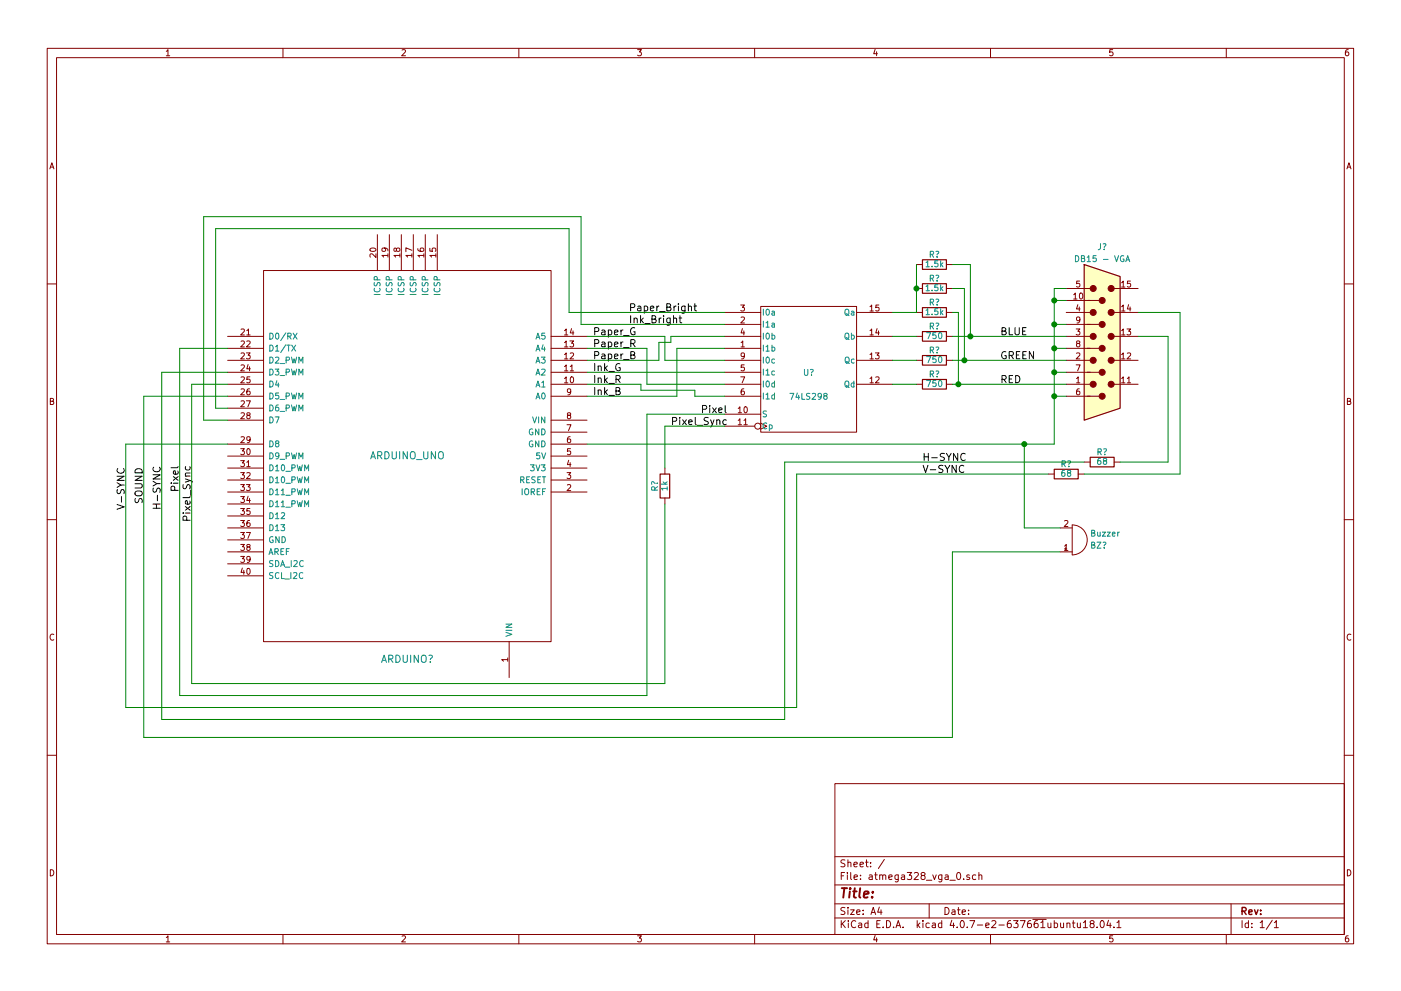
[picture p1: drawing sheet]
<svg xmlns="http://www.w3.org/2000/svg" width="297mm" height="210mm" viewBox="0 0 297 210" stroke-linecap="round" stroke-linejoin="round" font-family="sans-serif">
<g fill="none" stroke="#840000" stroke-width=".21">
<path d="M10 10.3h277v189.9h-277zM12 12.2h273v186.1h-273zM35.3 10.9l.3-.4v1.3M35.3 11.8h.7M60 10.3v1.9M85.2 10.6l.5-.1 .3 .4-.8 .9h.8M110 10.3v1.9M135.2 10.5h.8l-.4 .5 .3 .1 .1 .2-.1 .4-.2 .1-.5-.1M160 10.3v1.9M185.5 10.5l-.3 .9h.8M185.9 11v.8M210 10.3v1.9"/>
<path d="M235.9 10.5h-.6v.6h.6l.1 .5-.3 .2-.4-.1M260 10.3v1.9M285.9 10.5l-.4 .1-.2 .2-.1 .8 .3 .2 .4-.1 .1-.4-.1-.2-.4-.1-.3 .3M10.6 35.8l.4-1.3 .4 1.3M10.7 35.5h.6M285.6 35.8l.4-1.3 .4 1.3M285.7 35.5h.6M55.9 57.4h60.9v78.7h-60.9zM78.5 52.8a.69 .69 0 0 1 1.2 .3 .74 .74 0 0 1-1.3-.2zM79.7 53.8v.8l-.9-.8-.4 .3 .1 .5M80 49.8v7.6M81.5 52.6l.3 .3-.1 .3-.6 .1-.1-.4 .2-.3 .7 .1 .3 .3v.2"/>
<path d="M82.2 54.2h-1.2l.3 .4M82.2 53.8v.8M82.5 49.8v7.6M84 52.9l.3-.3 .4 .1 .1 .2-.1 .3-.4 .1-.2-.1-.2-.5h-.3v.5l.2 .1 .2-.2M84.8 54.2h-1.3l.4 .4M84.8 53.8v.8M85.1 49.8v7.6M87.3 54.2h-1.2l.3 .4M87.3 53.1l-1.2-.5v.8M87.3 53.8v.8M87.6 49.8v7.6M88.6 52.8v.3l.3 .2h.7l.3-.2-.2-.4-.6 .1v.3l.2 .2"/>
<path d="M89.9 54.2h-1.3l.4 .4M89.9 53.8v.8M90.2 49.8v7.6M91.1 52.7v.6h.6v-.6h.6l.1 .2-.1 .4M92.4 54.2h-1.3l.4 .4M92.4 53.8v.8M92.7 49.8v7.6M194.3 56.1h1.3M200.7 56.1h1.2M228.9 59.6h-.6l-.1 .6h.7v.6l-.2 .1-.5-.1M237.8 60l.4-.4v1.3M239.7 59.6h-.6l-.1 .6h.7v.6l-.2 .1-.5-.1"/>
<path d="M10 60.2h2M48.3 79h7.6M48.3 73.9h7.6M48.3 76.4h7.6M48.3 71.4h7.6M51.1 69.9l.5-.1 .2 .3-.8 1h.8M51.1 72.4l.5-.1 .2 .4-.8 .9h.8M51.1 75l.5-.1 .2 .3-.8 .9h.8M51.1 77.5l.5-.1 .2 .4-.8 .9h.8M52.2 74.9h.8l-.4 .5 .4 .1v.5l-.2 .1-.6-.1M52.3 70.1l.4-.3v1.3M52.3 72.4l.5-.1 .2 .4-.8 .9h.8"/>
<path d="M52.3 71.1h.7M52.6 77.3l-.3 1h.8M52.9 77.8v.9M53 80h-.6l-.1 .5h.7v.6l-.2 .1-.5-.1M116.8 79h7.7M116.8 73.9h7.7M116.8 76.4h7.7M116.8 71.4h7.7M119.7 77.8l.3-.4v1.3M119.7 75.2l.3-.3v1.2M119.7 72.7l.3-.4v1.3M119.7 70.1l.3-.3v1.3"/>
<path d="M119.7 76.1h.7M119.7 71.1h.7M119.7 78.7h.7M119.7 73.6h.7M120.8 72.3h.8l-.4 .5 .4 .1v.6l-.2 .1-.6-.1M120.9 77.8l.4-.4v1.3M120.9 75l.5-.1 .2 .3-.8 .9h.8M120.9 78.7h.7M121.2 69.7l-.3 .9h.8M121.5 70.2v.9M153.7 79h7.6M153.7 73.9h7.6"/>
<path d="M153.7 68.8h7.6M153.7 76.4h7.6M153.7 71.4h7.6M153.7 66.3h7.6M157 64.7h.8l-.4 .5 .4 .1v.6l-.2 .1-.6-.1M157 80h.9l-.5 1.2M157.1 72.7l.4-.4v1.3M157.1 67.4l.5-.1 .2 .3-.8 .9h.8M157.1 73.6h.7M157.4 69.7l-.3 .9h.8M157.7 70.2v.9M157.8 77.4h-.6l-.1 .6h.7v.6l-.2 .1-.5-.1"/>
<path d="M157.8 75.4l-.2 .3-.4-.1v-.6l.4-.1 .2 .2v.7l-.3 .3h-.3M161.3 65h20.3v26.7h-20.3zM181.6 76.4h7.6M181.6 71.4h7.6M181.6 66.3h7.6M184.5 75.2l.3-.3v1.2M184.5 70.1l.3-.3v1.3M184.5 65.1l.3-.4v1.3M184.5 76.1h.7M184.5 71.1h.7M184.5 66h.7M185.6 74.9h.8l-.4 .5 .3 .1v.5l-.1 .1-.6-.1"/>
<path d="M186 69.7l-.3 .9h.7M186.3 70.2v.9M186.3 64.7h-.6v.6h.6v.6l-.1 .1-.5-.1M194.3 76.4h1.3M194.3 71.4h1.3M194.3 66.3h1.3M194.3 61.2h1.3M200.7 76.4h1.2M200.7 71.4h1.2M200.7 66.3h1.2M200.7 61.2h1.2M226.1 79h6.9"/>
<path d="M226.1 73.9h6.9M226.1 68.8h6.9M226.1 63.7h6.9M226.1 76.4h5M226.1 71.4h5M226.1 66.3h5M226.1 61.2h5M227.6 62.5l.4-.3v1.2M227.6 63.4h.7M228.2 69.8h.8l-.5 .5 .4 .1v.5l-.2 .2-.5-.2M228.2 77.4h.8l-.5 1.3M228.2 75l.5-.1 .3 .3-.8 .9h.8"/>
<path d="M228.5 72.9l-.3-.3 .1-.2h.6v.3l-.6 .2-.1 .2 .1 .4 .2 .1h.2l.3-.3-.1-.3-.2-.1M228.5 64.6l-.3 1h.8M228.8 65.1v.9M229 67.8l-.3 .2h-.4v-.6l.4-.1 .3 .2-.1 .7-.3 .3h-.3M229 62.3l.1-.1a.67 .67 0 0 1 .5 .6 .67 .67 0 0 1-.5 .6l-.2-.4zM236.2 76.4h5.1M236.2 71.4h5.1M236.2 66.3h5.1M236.2 61.2h5.1M237.8 75.2l.4-.3v1.2M237.8 70.1l.4-.3v1.3M237.8 65.1l.4-.4v1.3"/>
<path d="M237.8 76.1h.7M237.8 71.1h.7M237.8 66h.7M237.8 60.9h.7M238.9 69.8h.8l-.4 .5 .4 .1v.5l-.2 .2-.6-.2M239 75l.5-.1 .2 .3-.8 .9h.8M239.3 64.6l-.3 1h.8M239.6 65.1v.9M285 60.2h2M10.7 85.1h.5l.1-.5-.6-.1v1.3h.5l.2-.4-.3-.3M48.3 84.1h7.6M48.3 81.5h7.6"/>
<path d="M48.3 99.3h7.6M48.3 96.8h7.6M48.3 94.2h7.6M48.3 89.1h7.6M48.3 86.6h7.6M51 95.2h.8l-.4 .5 .4 .1v.5l-.2 .2-.6-.2M51 97.7h.8l-.4 .5 .4 .1v.6l-.2 .1-.6-.1M51.1 80.1l.5-.1 .2 .3-.8 .9h.8M51.1 82.6l.5-.1 .2 .3-.8 1h.8M51.1 85.1l.5-.1 .2 .4-.8 .9h.8M51.1 87.7l.5-.1 .2 .3-.8 .9h.8M51.1 92.8l.5-.1 .2 .3-.8 .9h.8"/>
<path d="M52.2 85h.9l-.5 1.3M52.3 98.1l.4-.4v1.3M52.3 99h.7M52.4 95.3l.2-.1a.67 .67 0 0 1 .5 .6 .67 .67 0 0 1-.5 .7l-.3-.5zM52.6 88.1l-.3-.2 .1-.3 .6 .1v.3l-.6 .2-.1 .2 .1 .3 .2 .1h.2l.2-.2v-.4l-.2-.1M52.9 82.5h-.3l-.2 .3-.1 .7 .3 .3 .4-.2-.1-.6h-.3l-.3 .2M53 93.2l-.2 .2h-.4v-.6l.4-.1 .2 .2v.7l-.3 .3h-.3M116.8 84.1h7.7M116.8 81.5h7.7M116.8 99.3h7.7M116.8 96.8h7.7M116.8 94.2h7.7"/>
<path d="M116.8 91.7h7.7M116.8 89.1h7.7M119.7 80.3l.3-.3v1.2M119.7 81.2h.7M120.2 90.1h.9l-.6 1.3M120.5 88.1l-.2-.2 .1-.3 .6 .1v.3l-.6 .2-.1 .2v.3l.2 .1h.3l.2-.2v-.4l-.2-.1M120.6 97.7l-.3 .9h.8M120.9 92.7h-.4l-.2 .3v.7l.2 .2 .5-.1-.1-.6-.4-.1-.2 .3M120.9 98.1v.9M121 95.2h-.7v.6h.7v.5l-.2 .2-.5-.2M121 83l-.2 .3-.4-.1-.1-.6 .5-.1 .2 .2v.8l-.4 .3h-.2M121 80.1l.2-.1a.67 .67 0 0 1 .4 .6 .67 .67 0 0 1-.4 .6l-.3-.5z"/>
<path d="M141 99.3v1.3M153.7 84.1h7.6M153.7 81.5h7.6M153.7 87.9h7.6M153.7 90.4h6.3M156.5 86.7l.4-.4v1.3M156.5 89.2l.4-.4v1.3M156.5 87.6h.7M156.5 90.1h.7M157.7 82.5h-.3l-.2 .3-.1 .7 .3 .3 .4-.2-.1-.6h-.3l-.3 .2M157.7 89.2l.4-.4v1.3M157.7 90.1h.7"/>
<path d="M157.8 86.4l.2-.1a.67 .67 0 0 1 .5 .6 .67 .67 0 0 1-.5 .7l-.3-.5zM161.3 89.8l1.3 .6-1.3 .7M181.6 81.5h7.6M184.5 80.3l.3-.3v1.2M184.5 81.2h.7M185.7 80.1l.5-.1 .2 .3-.8 .9h.8M194.3 81.5h1.3M200.7 81.5h1.2M226.1 84.1h6.9M226.1 81.5h5M228.2 80.3l.4-.3v1.2M228.2 81.2h.8"/>
<path d="M228.8 82.5h-.3l-.2 .3-.1 .7 .3 .3 .4-.2-.1-.6h-.3l-.3 .2M229.9 98h1.2M236.2 81.5h5.1M236.2 98h1.3M237.8 80.3l.4-.3v1.2M237.8 81.2h.7M239 80.3l.4-.3v1.2M239 81.2h.7M285.7 85.1h.5l.1-.5-.6-.1v1.3h.5l.2-.4-.3-.3M10 110.3h2M48.3 104.4h7.6M48.3 101.8h7.6"/>
<path d="M48.3 106.9h7.6M48.3 109.5h7.6M48.3 112h7.6M48.3 114.5h7.6M48.3 117.1h7.6M48.3 119.6h7.6M51 100.3h.8l-.4 .5 .4 .1v.5l-.2 .1-.6-.1M51 102.8h.8l-.4 .5 .4 .1v.6l-.2 .1-.6-.1M51 105.4h.8l-.4 .4 .4 .1v.6l-.2 .1-.6-.1M51 107.9h.8l-.4 .5 .4 .1v.5l-.2 .2-.6-.2M51 110.4h.8l-.4 .5 .4 .1v.6l-.2 .1-.6-.1M51 113h.8l-.4 .5 .4 .1v.5l-.2 .1-.6-.1"/>
<path d="M51 115.5h.8l-.4 .5 .4 .1v.6l-.2 .1-.6-.1M51 118.1h.8l-.4 .4 .4 .1v.6l-.2 .1-.6-.1M52.2 102.8h.8l-.4 .5 .4 .1v.6l-.2 .1-.6-.1M52.2 113h.9l-.5 1.2M52.3 100.4l.5-.1 .2 .3-.8 .9h.8M52.6 116l-.3-.2 .1-.2h.6v.3l-.6 .2-.1 .2 .1 .4 .2 .1h.2l.2-.3v-.3l-.2-.2M52.6 105.3l-.3 .9h.8M52.9 110.4l-.3 .1-.2 .2-.1 .7 .3 .3 .4-.1-.1-.6-.3-.1-.3 .2M52.9 105.8v.8M53 107.9h-.6l-.1 .6h.7v.5l-.2 .2-.5-.2M53 118.6l-.2 .2h-.4v-.6l.4-.1 .2 .2v.7l-.3 .3h-.3M116.8 104.4h7.7"/>
<path d="M116.8 101.8h7.7M120.2 100.3h.8l-.4 .5 .4 .1v.5l-.2 .1-.6-.1M120.3 102.9l.5-.1 .2 .4-.8 .9h.8M141 105.7v1.2M222.2 100.6h1.3M224.8 112h2.5M224.8 117.1h2.5M225.7 116.5h.5M225.7 115.9l.4-.4v1.3M225.7 110.5l.5-.1 .2 .4-.8 .9h.8M225.7 116.8h.7M225.9 116.2v.5"/>
<path d="M227.3 111.4a3.2 3.2 0 0 1 3.2 3.1 3.2 3.2 0 0 1-3.2 3.2zM228.6 100.6h1.3M285 110.3h2M11.4 134.6a.58 .58 0 0 0-.8 .6 .58 .58 0 0 0 .8 .5M48.3 122.2h7.6M51.4 120.5l-.3 .9h.8M51.7 121v.9M52.4 120.7l.2-.1a.67 .67 0 0 1 .5 .6 .67 .67 0 0 1-.5 .7l-.3-.5zM107.6 139.9h-1.2l.3 .4M107.6 139.6v.7M107.9 136.1v7.7M286.4 134.6a.58 .58 0 0 0-.8 .6 .58 .58 0 0 0 .8 .5"/>
<path d="M10 160.2h2M177 166.3h108v32h-108zM285 160.2h2M10.7 184.5a.65 .65 0 0 1 .7 .7 .65 .65 0 0 1-.7 .6zM35.3 198.9l.3-.4v1.3M35.3 199.8h.7M60 198.3v1.9M85.2 198.6l.5-.1 .3 .4-.8 .9h.8M110 198.3v1.9M135.2 198.5h.8l-.4 .5 .3 .1 .1 .2-.1 .4-.2 .1-.5-.1M160 198.3v1.9M177 194.8h108"/>
<path d="M177 191.8h108M177 187.8h108M177 181.8h108M178.4 195.3v1.5M178.4 185.8h.5M178.6 196l.6 .8M179.1 185.1h-.7v1.5M179.1 192.6l-.5-.1-.3 .3 .1 .3 .7 .4v.4l-.2 .1-.6-.1M179.1 182.5l-.5-.1-.3 .3 .1 .3 .7 .4v.4l-.2 .1-.6-.1M179.2 195.3l-.8 .9M179.7 185.1v.2M179.7 185.6v1"/>
<path d="M179.8 192.5v.2M179.8 183.1l.2-.2 .4 .1v.9M179.8 182.4v1.5M179.8 193v1M179.9 195.3v.2M179.9 195.8v1M180.3 193h.8l-.8 1h.8M180.4 185.1v1.3l.2 .2M181.1 183.4l.7-.1-.1-.3-.4-.1-.2 .2v.7h.6M181.1 186.1l.7-.1-.1-.3-.4-.1-.2 .2 .1 .7h.5M181.4 195.5a.71 .71 0 0 0-1 .5 .71 .71 0 0 0 .8 .8l.2-.1M181.6 193.5l.7-.1v-.3l-.4-.1-.3 .2 .1 .7h.6"/>
<path d="M182.1 195.9h.6v.9M182.3 183.4l.8-.1-.1-.3-.4-.1-.3 .2 .1 .7h.6M182.4 186.5v.1M182.4 185.7v.1M182.7 196.2l-.7 .3 .2 .3 .5-.1M183 193.9v.1M183 193.1v.1M183.5 182.9h.6M183.7 182.4v1.3l.4 .2M184 195.9l-.4-.1-.3 .3 .1 .6 .2 .1 .4-.1M184 195.3v1.5M184.3 185.7h.6v.9"/>
<path d="M184.6 183.8v.1M184.6 183v.1M184.7 194l.4-1.5 .5 1.5M184.8 193.6h.7M184.9 186l-.7 .3 .3 .3 .4-.1M185.4 185.6h.6M185.5 198.5l-.3 .9h.8M185.6 185.1v1.3l.4 .2M185.9 199v.8M185.9 196h.5M186.4 192.5l-.3 1h.9M186.5 185.7l.2-.1 .4 .1v.9"/>
<path d="M186.5 185.6v1M186.6 195.3h-.7v1.5h.7M186.8 193v1M187.1 185.8l.3-.2 .3 .1 .1 .9M187.2 196.7v.1M187.5 182.3l-1.3 2M188 195.3a.76 .76 0 0 1 .8 .8 .76 .76 0 0 1-.8 .7zM188.4 186.1l.8-.1-.1-.3-.4-.1-.3 .2 .1 .7h.6M189.5 196.7v.1M190 196.8l.4-1.5 .6 1.5M190.1 196.4h.7M190.4 185.6v1.4l-.2 .1-.4-.1"/>
<path d="M190.4 185.7l-.4-.1-.3 .3 .1 .6 .2 .1 .4-.1M191.2 185.7h.5l.1 .9M191.5 196.7v.1M191.8 186l-.7 .3 .2 .3 .5-.1M192.4 185.1h.9l-.5 .6 .4 .1v.7l-.2 .1-.6-.1M193.9 185.3l.5-.2 .3 .4-.9 1.1h.9M194.5 195.3v1.5M194.6 196.3l.4 .5M195 195.8l-.5 .6M195.6 185.7l-.3-.2 .1-.2 .2-.2 .4 .1 .1 .2v.2l-.5 .1-.3 .3 .1 .5 .2 .1h.3l.2-.3v-.3l-.2-.3M195.7 195.3v.2M195.7 195.8v1"/>
<path d="M196.4 186.8h1.2M197 191.8v3M197 195.9l-.4-.1-.3 .3 .1 .6 .2 .1 .4-.1M197.7 195.9h.6v.9M197.8 185.6l.3 1 .4-1M198.3 196.2l-.7 .3 .2 .3 .5-.1M199.7 195.9l-.5-.1-.2 .3v.6l.2 .1 .5-.1M199.7 195.3v1.5M199.7 185.6l-.1 1.4-.2 .1-.3-.1M199.7 185.7l-.4-.1-.3 .3 .1 .6 .2 .1 .4-.1M200.4 192.5a.76 .76 0 0 1 .8 .8 .76 .76 0 0 1-.8 .7zM200.4 185.7h.6v.9"/>
<path d="M201 186l-.7 .3 .3 .3 .4-.1M201.4 186.8h1.1M201.8 195.2l-.4 1.1h1M201.9 193.1h.5l.1 .9M202.2 195.8v1M202.5 193.4l-.7 .3 .2 .3 .5-.1M202.9 196.7v.1M203 185.3l.2-.2a.8 .8 0 0 1 .5 .8 .8 .8 0 0 1-.5 .7l-.4-.6zM203 193h.6M203.2 192.5v1.3l.4 .2M203.8 195.4l.1-.1a.8 .8 0 0 1 .6 .8 .8 .8 0 0 1-.6 .7 .97 .97 0 0 1-.1-1.4zM204 193.5l.7-.1-.1-.3-.4-.1-.2 .2 .1 .7h.5"/>
<path d="M204.3 186.5v.1M205.1 196.7v.1M205.4 193.9v.1M205.4 193.1v.1M205.5 185.7l-.3-.1-.2 .2v.2l.5 .2v.3h-.5M205.6 195.3h1.1l-.7 1.5M206.9 185.7l-.4-.1-.3 .3v.6l.3 .1 .4-.1M207.2 196.3h1.2M207.5 185.7l.2-.1 .4 .1 .1 .9M207.5 185.1v1.5M209 196.3l.7-.1v-.3l-.5-.1-.2 .2 .1 .7h.6M210 198.3v1.9"/>
<path d="M210.3 195.5l.6-.2 .3 .5-1 1h1M211.8 196.3h1.1M214.3 195.3l-.5 .1a1.11 1.11 0 0 0-.1 1.3l.4 .1 .3-.1v-.5l-.3-.3-.4 .1-.1 .2M214.9 195.3h.9l-.5 .6 .5 .1v.7l-.2 .1-.7-.1M216.3 195.3h1l-.6 1.5M218.5 195.3l-.4 .1a1.11 1.11 0 0 0-.1 1.3l.4 .1 .2-.1 .1-.5-.3-.3-.4 .1-.2 .2M219 195.1h2.8M220 195.3l-.5 .1a1.11 1.11 0 0 0-.1 1.3l.4 .1 .2-.1 .1-.5-.3-.3-.4 .1-.1 .2M220.7 195.8l.4-.5v1.5M220.7 196.8h.8M222.2 195.8v.9l.4 .1 .2-.1M222.8 195.8v1"/>
<path d="M223.5 195.9l.5-.1 .2 .3-.1 .6h-.6M223.5 195.3v1.5M224.9 195.8v.9l.4 .1 .2-.1M225.5 195.8v1M226.2 196l.2-.2 .4 .1v.9M226.2 195.8v1M227.4 195.8h.5M227.6 195.3v1.3l.3 .2M228.4 195.8l.1 .9 .4 .1 .2-.1M229.1 195.8v1M229.7 195.8l.4-.5v1.5M229.7 196.8h.9"/>
<path d="M231.4 196l-.3-.3 .1-.2 .2-.2 .4 .1 .2 .2-.1 .2-.5 .2-.3 .3v.2l.3 .3h.3l.3-.3v-.2l-.3-.3M232.6 196.7v.1M233.4 195.5l.2-.2a.8 .8 0 0 1 .5 .8 .8 .8 0 0 1-.5 .7l-.4-.5zM235 195.2l-.3 1.1h.9M235.4 195.8v1M235.9 198.5h-.6v.7l.6-.1 .1 .5-.3 .2-.4-.1M236.2 196.7v.1M236.8 195.8l.4-.5v1.5M236.8 196.8h.9M260 198.3v1.9M261 191.8v6.5M263.3 195.3v1.5"/>
<path d="M264.7 195.9l-.4-.1-.3 .3 .1 .6 .2 .1 .4-.1M264.7 195.3v1.5M265.4 196.7v.1M265.4 195.9v.1M267.2 195.8l.4-.5v1.5M267.2 196.8h.8M269.7 195.2l-1.2 2M270.2 195.8l.4-.5v1.5M270.2 196.8h.8M285.7 184.5a.65 .65 0 0 1 .7 .7 .65 .65 0 0 1-.7 .6zM285.9 198.5l-.4 .1-.2 .3-.1 .7 .3 .2 .4-.1 .1-.4-.1-.2-.4-.1-.3 .3"/>
<circle cx="160.7" cy="90.4" r=".63"/>
</g>
<path d="M263.3 193.3l.8-.1 .1-.2-.1-.3-.2-.2h-.6v1.5M263.7 193.3l.5 .7M264.8 193.5l.7-.1-.1-.3-.4-.1-.2 .2v.7h.6M266 193l.3 1 .4-1M267.3 193.9v.1M267.3 193.1v.1" fill="none" stroke="#840000" stroke-width=".3"/>
<path d="M178.5 188.4h1.1M179 188.4l-.2 2M180.2 189.1l-.2 1.3M180.3 188.4l-.1 .2 .2-.1-.1-.1-.1 .2M180.9 189.1h.7M181.2 188.4l-.2 1.8 .1 .1 .4 .1M182.4 188.4l-.2 1.8 .2 .2M183.2 189.8l.9-.2v-.4l-.6-.1-.3 .3v.9h.7M184.9 190.3v.1M185.1 189.2l-.1 .2-.1-.1 .2-.1-.1 .2" fill="none" stroke="#840000" stroke-width=".41"/>
<path d="M229.9 56.1l7.6 2.6v27.9l-7.6 2.5z" fill="#ffffc2" stroke="#ffffc2" stroke-width=".21"/>
<path d="M195.6 55.1h5.1v2h-5.1zM229.9 56.1l7.6 2.6v27.9l-7.6 2.5zM195.6 70.4h5.1v2h-5.1zM195.6 75.4h5.1v2.1h-5.1zM195.6 65.3h5.1v2h-5.1zM195.6 60.2h5.1v2h-5.1zM195.6 80.5h5.1v2h-5.1zM223.5 99.6h5.1v2h-5.1zM231.1 97h5.1v2.1h-5.1zM140 100.6h2v5.1h-2z" fill="none" stroke="#840000" stroke-width=".25"/>
<g fill="#840000" stroke="#840000" stroke-width=".21">
<circle cx="231.8" cy="81.5" r=".63"/>
<circle cx="231.8" cy="76.4" r=".63"/>
<circle cx="231.8" cy="71.4" r=".63"/>
<circle cx="231.8" cy="66.3" r=".63"/>
<circle cx="231.8" cy="61.2" r=".63"/>
<circle cx="233.7" cy="84.1" r=".63"/>
<circle cx="233.7" cy="79" r=".63"/>
<circle cx="233.7" cy="73.9" r=".63"/>
<circle cx="233.7" cy="68.8" r=".63"/>
<circle cx="233.7" cy="63.7" r=".63"/>
<circle cx="235.6" cy="81.5" r=".63"/>
<circle cx="235.6" cy="76.4" r=".63"/>
<circle cx="235.6" cy="71.4" r=".63"/>
<circle cx="235.6" cy="66.3" r=".63"/>
<circle cx="235.6" cy="61.2" r=".63"/>
</g>
<g fill="none" stroke="#008484" stroke-width=".21">
<path d="M79.4 59.9v.6l.4 .1a.54 .54 0 0 1 .7-.6l.1 .2-.1 .4M80 59.4l-.1-.6-.5-.1-.1 .7h1.3M81.9 59.9v.6l.4 .1a.54 .54 0 0 1 .7-.6l.1 .2v.4M82.5 59.4l-.1-.6-.4-.1-.1 .7h1.2M84.5 59.9v.6l.4 .1a.54 .54 0 0 1 .6-.6l.2 .2-.1 .4M85.1 59.4l-.1-.6-.5-.1-.1 .7h1.3M87 59.9v.6l.4 .1a.54 .54 0 0 1 .7-.6l.1 .2-.1 .4M87.6 59.4l-.1-.6-.5-.1-.1 .7h1.3M89.5 59.9v.6l.5 .1a.54 .54 0 0 1 .6-.6l.2 .2-.1 .4M90.1 59.4v-.6l-.5-.1-.1 .7h1.3M92.1 59.9v.6l.4 .1a.54 .54 0 0 1 .7-.6l.1 .2-.1 .4M92.7 59.4l-.1-.6-.5-.1-.1 .7h1.3"/>
<path d="M196.3 55.7l.4-.4v1.3M196.3 56.6h.8M197.2 59h.6l.1-.5-.7-.1v1.3M197.2 54l.6-.1 .1-.5-.7-.1v1.3M197.5 59l.4 .7M197.5 54l.4 .6M197.6 56.5v.1M198.5 58.4h.4a.41 .41 0 0 1-.2 .7v.1M198.5 53.4l.4-.1a.41 .41 0 0 1-.2 .7v.1M198.7 59.5v.2M198.7 54.5v.1M198.8 55.3h-.6v.6h.6v.6l-.1 .1-.5-.1"/>
<path d="M199.4 55.3v1.3M199.6 56.1l.3 .5M199.9 55.7l-.5 .5M228 54.2a.64 .64 0 0 1 .7 .7 .64 .64 0 0 1-.7 .6zM229.3 54.8l.6-.1v-.3l-.6-.2v1.3h.5l.2-.4-.3-.3M230.5 54.6l.4-.4v1.3M230.5 55.5h.7M232.4 54.2h-.6l-.1 .6h.7v.6l-.2 .1-.5-.1M233.3 51.7v1.1l-.5 .2M233.9 51.8l.4-.1a.41 .41 0 0 1-.2 .7v.1M234 55h.9M234.1 52.9v.1"/>
<path d="M236.3 54.2l.4 1.3 .5-1.3M238.3 54.3a.59 .59 0 0 0-.8 .6 .59 .59 0 0 0 .8 .5v-.4h-.2M238.7 55.5l.4-1.3 .4 1.3M238.8 55.1h.6M57.2 70.7a.64 .64 0 0 1 .7 .6 .64 .64 0 0 1-.7 .7zM57.2 73.2a.64 .64 0 0 1 .7 .7 .64 .64 0 0 1-.7 .6zM57.2 75.8a.64 .64 0 0 1 .7 .6 .64 .64 0 0 1-.7 .6zM57.2 78.3a.64 .64 0 0 1 .7 .6 .64 .64 0 0 1-.7 .7zM58.3 78.3h.8l-.4 .5 .4 .1v.5l-.2 .2-.6-.2M58.4 73.6l.4-.4v1.3M58.4 75.9l.5-.1 .2 .3-.8 .9h.8M58.4 74.5h.7"/>
<path d="M58.5 70.8l.2-.1a.67 .67 0 0 1 .4 .6 .67 .67 0 0 1-.4 .7l-.3-.5zM59.4 77.1h1M59.4 79.7h1M60.6 70.6l-1.1 1.7M60.6 73.1l-1.1 1.7M60.7 76.4l.6-.1v-.4l-.6-.1v1.2M60.7 79l.6-.1v-.5l-.6-.1v1.3M60.8 73.2h.7M61 71.3h.6l.1-.5-.7-.1v1.3M61.2 73.2v1.3M61.3 71.3l.4 .7M61.8 75.8l.3 1.2 .3-.9 .2 .9 .3-1.2"/>
<path d="M61.8 78.3l.3 1.3 .3-.9 .2 .9 .3-1.3M61.8 73.2l.9 1.3M62.2 70.7l.8 1.3M62.7 73.2l-.9 1.3M63 70.7l-.8 1.3M63.4 77v-1.2l.4 .9 .4-.9v1.2M63.4 79.6v-1.3l.4 .9 .4-.9v1.3M79.3 62.5h1.3M79.4 61.2a.56 .56 0 0 0 .5 .7 .56 .56 0 0 0 .6-.7M81.9 62.5h1.2M82 61.2a.56 .56 0 0 0 .5 .7 .56 .56 0 0 0 .5-.7M84.4 62.5h1.3"/>
<path d="M84.5 61.2a.56 .56 0 0 0 .5 .7 .56 .56 0 0 0 .5-.7M86.9 62.5h1.3M87 61.2a.56 .56 0 0 0 .6 .7 .56 .56 0 0 0 .5-.7M89.5 62.5h1.3M89.6 61.2a.56 .56 0 0 0 .5 .7 .56 .56 0 0 0 .5-.7M92 62.5h1.3M92.1 61.2a.56 .56 0 0 0 .5 .7 .56 .56 0 0 0 .6-.7M113.6 79.6l.4-1.3 .5 1.3M113.6 77l.4-1.2 .5 1.2M113.6 74.5l.4-1.3 .5 1.3M113.6 72l.4-1.3 .5 1.3M113.8 79.2h.6"/>
<path d="M113.8 76.7h.6M113.8 74.1h.6M113.8 71.6h.6M114.8 75.8h.8l-.5 .4 .4 .1v.6l-.2 .1-.5-.1M114.9 78.4l.4-.1 .3 .4-.8 .9h.8M115.1 73.1l-.2 1h.7M115.4 73.6v.9M115.5 70.7h-.6v.6h.6v.5l-.2 .2-.4-.2M161.8 65.6v1.3M161.8 68.1v1.3M161.8 70.7v1.3M161.8 73.2v1.3"/>
<path d="M161.8 75.8v1.2M161.8 78.3v1.3M162.4 73.6l.4-.4v1.3M162.4 68.5l.4-.4v1.3M162.4 78.7l.4-.4v1.3M162.4 74.5h.7M162.4 69.4h.7M162.4 79.6h.7M162.5 65.7l.2-.1a.67 .67 0 0 1 .4 .6 .67 .67 0 0 1-.4 .7l-.3-.5zM162.5 70.8l.2-.1a.67 .67 0 0 1 .4 .6 .67 .67 0 0 1-.4 .7l-.3-.5zM162.5 75.9l.2-.1a.67 .67 0 0 1 .4 .6 .67 .67 0 0 1-.4 .6l-.3-.5zM163.7 73.7l.3-.1 .3 .3-.1 .5h-.5"/>
<path d="M163.7 68.6h.5v.8M163.7 66.1h.5v.8M163.7 71.2l.3-.1 .3 .2-.1 .6h-.5M163.7 70.7v1.3M163.7 73.2v1.3M164.2 68.9l-.6 .2 .2 .3 .4-.1M164.2 66.3l-.6 .3 .2 .3 .4-.1M164.2 78.8l-.3-.1-.3 .3 .1 .5h.5M164.2 76.2h-.3l-.3 .2 .1 .6h.5M170.6 78.4v1l.2 .2h.2l.3-.2v-1M171.8 78.4h.4a.41 .41 0 0 1-.1 .7v.1M172.1 79.5v.1"/>
<path d="M179.2 70.9l.2-.2h.4l.2 .8a.42 .42 0 0 1-.2 .4 .42 .42 0 0 1-.5 0l-.2-.4zM179.2 65.8l.2-.2 .4 .1 .2 .7a.42 .42 0 0 1-.2 .4 .42 .42 0 0 1-.5 0l-.2-.4zM179.2 75.9l.3-.1h.4l.1 .8a.42 .42 0 0 1-.2 .4 .42 .42 0 0 1-.4 0l-.2-.4zM179.4 71.6l.6 .5M179.4 66.6l.6 .4M179.4 76.7l.7 .4M180.5 71.2l.4-.1 .2 .2-.1 .6h-.5M180.5 66.1h.5l.1 .8M180.5 70.7v1.3M181.1 66.3l-.6 .3 .1 .3 .5-.1M181.1 76.2h-.4l-.2 .2 .1 .6h.5M196.3 65.9l.4-.4v1.3"/>
<path d="M196.3 60.8l.4-.4v1.3M196.3 66.8h.8M196.3 61.7h.8M196.5 70.6h.8l-.5 1.3M196.5 75.7h.8l-.5 1.2M197.2 69.2l.6-.1 .1-.4-.7-.2v1.3M197.2 74.3l.6-.1 .1-.5-.7-.1v1.3M197.2 79.4l.6-.1 .1-.5-.7-.1v1.3M197.2 64.1h.6l.1-.5-.7-.1v1.2M197.5 69.2l.4 .6M197.5 74.3l.4 .6M197.5 79.4l.4 .6"/>
<path d="M197.5 64.1l.4 .6M197.6 66.6v.2M197.6 61.6v.1M198.4 70.6h-.6v.6h.6v.5l-.2 .2-.4-.2M198.4 75.7h-.6v.5h.6v.6l-.2 .1-.4-.1M198.5 68.6l.4-.1a.41 .41 0 0 1-.2 .8M198.5 73.7l.4-.1a.41 .41 0 0 1-.2 .7v.1M198.5 78.8l.4-.1a.41 .41 0 0 1-.2 .7v.1M198.5 63.5h.4a.41 .41 0 0 1-.2 .7v.1M198.7 69.7v.1M198.7 74.8v.1M198.7 79.9v.1"/>
<path d="M198.7 64.6v.1M198.8 65.5h-.6v.6h.6v.5l-.1 .2-.5-.2M198.8 60.4h-.6v.6h.6v.6l-.1 .1-.5-.1M199.1 70.7l.2-.1a.67 .67 0 0 1 .4 .6 .67 .67 0 0 1-.4 .7l-.3-.5zM199.1 75.8l.2-.1a.67 .67 0 0 1 .4 .6 .67 .67 0 0 1-.4 .6l-.3-.5zM199.4 60.4v1.3M199.4 65.5v1.3M199.6 66.3l.3 .5M199.6 61.2l.3 .5M199.9 65.9l-.5 .5M199.9 60.8l-.5 .5M57.2 96.1a.64 .64 0 0 1 .7 .6 .64 .64 0 0 1-.7 .7z"/>
<path d="M57.2 98.6a.64 .64 0 0 1 .7 .7 .64 .64 0 0 1-.7 .6zM57.2 80.8a.64 .64 0 0 1 .7 .7 .64 .64 0 0 1-.7 .6zM57.2 83.4a.64 .64 0 0 1 .7 .6 .64 .64 0 0 1-.7 .7zM57.2 85.9a.64 .64 0 0 1 .7 .7 .64 .64 0 0 1-.7 .6zM57.2 88.5a.64 .64 0 0 1 .7 .6 .64 .64 0 0 1-.7 .6zM57.2 93.5a.64 .64 0 0 1 .7 .7 .64 .64 0 0 1-.7 .6zM58.3 88.5h.9l-.6 1.2M58.4 99l.4-.4v1.3M58.4 99.9h.7M58.6 94.1l-.2-.3 .1-.2h.6v.3l-.6 .2-.1 .2 .1 .4 .1 .1h.3l.2-.2v-.4l-.2-.1M58.7 80.8l-.3 .9h.8M59 85.9l-.4 .1-.1 .2-.1 .7 .2 .3 .5-.1-.1-.6-.4-.1-.2 .2"/>
<path d="M59 81.2v.9M59.1 83.4h-.6l-.1 .6h.7v.5l-.2 .2-.5-.2M59.1 96.6l-.2 .3-.4-.1v-.6l.4-.1 .2 .2v.7l-.3 .4h-.3M59.4 97.5h1M59.4 84.8h1M59.4 87.3h1M59.7 98.7l.2-.1a.67 .67 0 0 1 .5 .7 .67 .67 0 0 1-.5 .6l-.3-.5zM60.6 100h1M60.7 96.7h.6v-.5l-.6-.1v1.3M60.7 84h.6v-.5l-.6-.1v1.3M60.7 86.6l.6-.1v-.5l-.6-.1v1.3M61.8 96.1l.3 1.3 .3-1 .2 1 .3-1.3"/>
<path d="M61.8 83.4l.3 1.3 .3-1 .2 1 .3-1.3M61.8 85.9l.3 1.3 .3-.9 .2 .9 .3-1.3M61.9 99.3l.6-.1v-.5l-.6-.1v1.3M63 98.6l.3 1.3 .3-.9 .2 .9 .3-1.3M63.4 97.4v-1.3l.4 .9 .4-.9v1.3M63.4 84.7v-1.3l.4 .9 .4-.9v1.3M63.4 87.2v-1.3l.4 .9 .4-.9v1.3M64.6 99.9v-1.3l.4 .9 .4-.9v1.3M78.6 97.4l.5-1.6 .5 1.6M78.7 96.9h.8M80.1 96.6h.7l.2-.3-.1-.3-.2-.2h-.6v1.6M80.5 96.6l.5 .8"/>
<path d="M81.6 95.8a.77 .77 0 0 1 .9 .8 .77 .77 0 0 1-.9 .8zM83.1 95.8v1.3l.3 .3h.3l.3-.3v-1.3M84.7 95.8v1.6M86.4 95.8v1.6l-.9-1.6v1.6M87.1 96.1a.5 .5 0 0 1 .6-.3 .5 .5 0 0 1 .3 .5v.8l-.3 .3a.53 .53 0 0 1-.7-.6zM88.3 97.5h1.2M89.8 95.8v1.3l.3 .3h.3l.3-.3v-1.3M92.3 95.8v1.6l-.9-1.6v1.6M93 96.1a.5 .5 0 0 1 .6-.3 .5 .5 0 0 1 .4 .5l-.1 .8-.3 .3a.53 .53 0 0 1-.6-.6zM112.5 98.6h.8l-.5 .5 .4 .1v.6l-.2 .1-.5-.1M112.9 93.6a.59 .59 0 0 0-.7 .6 .59 .59 0 0 0 .7 .5l.1-.4h-.2M112.9 91.1a.59 .59 0 0 0-.7 .5 .59 .59 0 0 0 .7 .6l.1-.5h-.2"/>
<path d="M112.9 88.5l.4 1.2 .5-1.2M113.6 98.6l.4 1.3 .5-1.3M113.6 84.7l.4-1.3 .5 1.3M113.6 82.1l.4-1.3 .5 1.3M113.8 84.3h.6M113.8 81.7h.6M114.2 88.5v1.2M114.2 93.5v1.3l-.7-1.3v1.3M114.2 91v1.3l-.7-1.3v1.3M114.4 96.1h-.6v.6h.6v.5l-.2 .2-.4-.2M114.8 98.6h.8l-.5 .5 .4 .1v.6l-.2 .1-.5-.1M114.9 96.1l.4 1.3 .4-1.3"/>
<path d="M114.9 93.5a.64 .64 0 0 1 .7 .7 .64 .64 0 0 1-.7 .6zM114.9 91a.64 .64 0 0 1 .7 .6 .64 .64 0 0 1-.7 .7zM114.9 81.2l.3-.4v1.3M114.9 82.1h.7M115 83.5l.1-.1a.67 .67 0 0 1 .5 .6 .67 .67 0 0 1-.5 .7l-.2-.5zM115.5 88.5v1.2l-.7-1.2v1.2M161.8 80.8v1.3M161.8 83.4v1.3M162.4 83.7l.4-.3v1.3M162.4 84.7h.7M162.5 80.9l.2-.1a.67 .67 0 0 1 .4 .7 .67 .67 0 0 1-.4 .6l-.3-.5zM162.5 87.2h-.6l-.1 .5a.54 .54 0 0 1 .7 .6l-.2 .2-.5-.1"/>
<path d="M162.6 89.8a.56 .56 0 0 0-.8 .6 .56 .56 0 0 0 .8 .5M163.1 90.2l.4-.1 .2 .3-.1 .5h-.5M163.1 90.1v1.3M164.2 83.9l-.3-.1-.3 .2 .1 .6h.5M164.2 81.3l-.3-.1-.3 .3 .1 .5h.5M164.2 80.8v1.3M164.2 83.4v1.3M167.5 83.5h.8l-.5 1.2M169 83.4l-.2 .9h.7M169.3 83.9v.8M170 83.5v1.2h.6M171.7 83.5h-.6l-.1 .4a.54 .54 0 0 1 .7 .7l-.2 .1h-.5"/>
<path d="M172.2 83.6l.5-.1 .2 .3-.8 .9h.8M174.1 84l-.2 .2h-.4v-.6l.4-.1 .2 .2v.7l-.3 .3h-.3M174.9 84l-.2-.2v-.2h.6v.3l-.5 .1-.1 .2v.4l.2 .1h.2l.3-.2-.1-.4-.2-.1M179.2 81l.2-.2 .4 .1 .2 .8a.42 .42 0 0 1-.2 .4 .42 .42 0 0 1-.5-.1l-.2-.3zM179.4 81.8l.6 .4M181.1 81.3l-.4-.1-.2 .3 .1 .5h.5M181.1 80.8v1.3M196.5 80.7h.8l-.5 1.3M198.4 80.7h-.6v.6h.6v.6l-.2 .1-.4-.1M199.1 80.8l.2-.1a.67 .67 0 0 1 .4 .7 .67 .67 0 0 1-.4 .6l-.3-.5zM225.2 98.4l.6-.1v-.4l-.6-.1v1.2M225.5 98.4l.4 .6"/>
<path d="M225.7 99.8h-.4l-.2 .3v.7l.2 .3 .5-.2-.1-.6h-.4l-.2 .2M226.4 97.8h.4a.41 .41 0 0 1-.2 .7M226.6 98.9v.1M232.8 95.9l.6-.1 .1-.5-.7-.1v1.3M233.1 95.9l.4 .6M233.3 97.3h-.4l-.1 .3-.1 .7 .2 .2 .5-.1-.1-.6-.4-.1-.2 .3M234 95.3l.4-.1a.41 .41 0 0 1-.2 .7v.1M234.2 97.8l-.3-.2 .1-.2h.6v.3l-.6 .1-.1 .2 .1 .4 .2 .1h.2l.2-.2v-.4l-.2-.1M234.2 96.4v.1M57 117.7l.4-1.3 .5 1.3M57.1 117.3h.6M57.2 101.2a.64 .64 0 0 1 .7 .6 .64 .64 0 0 1-.7 .6z"/>
<path d="M57.2 103.7a.64 .64 0 0 1 .7 .6 .64 .64 0 0 1-.7 .7zM57.2 106.2a.64 .64 0 0 1 .7 .7 .64 .64 0 0 1-.7 .6zM57.2 108.8a.64 .64 0 0 1 .7 .6 .64 .64 0 0 1-.7 .7zM57.2 111.3a.64 .64 0 0 1 .7 .7 .64 .64 0 0 1-.7 .6zM57.9 113.9a.59 .59 0 0 0-.8 .6 .59 .59 0 0 0 .8 .6v-.5h-.2M57.9 119h-.6l-.1 .4a.54 .54 0 0 1 .6 .7l-.2 .1-.5-.1M58.3 117.1l.6-.1 .1-.5-.7-.1v1.3M58.4 101.5l.4-.3v1.2M58.4 104.1l.4-.4v1.3M58.4 106.6l.4-.4v1.3M58.4 109.1l.4-.3v1.3M58.4 111.7l.4-.4v1.3"/>
<path d="M58.4 118.9a.64 .64 0 0 1 .7 .7 .64 .64 0 0 1-.7 .6zM58.4 102.4h.7M58.4 105h.7M58.4 107.5h.7M58.4 110.1h.7M58.4 112.6h.7M58.6 117.1l.4 .6M59.2 113.9v1.2l-.7-1.2v1.2M59.6 111.3h.8l-.5 .5 .4 .1v.6l-.2 .1-.5-.1M59.6 117h.4M59.6 104.1l.4-.4v1.3M59.6 106.6l.4-.4v1.3"/>
<path d="M59.6 108.9l.5-.1 .3 .3-.8 1h.8M59.6 105h.8M59.6 107.5h.8M59.6 119.8h.6M59.7 101.3l.2-.1a.67 .67 0 0 1 .5 .6 .67 .67 0 0 1-.5 .6l-.3-.5zM59.8 113.9a.64 .64 0 0 1 .7 .6 .64 .64 0 0 1-.7 .6zM60.2 116.4h-.6v1.3h.6M60.6 102.5h1M60.6 105.1h1M60.6 107.6h1M60.7 117h.4M61.3 116.4h-.6v1.3"/>
<path d="M61.7 118.9v1.3M61.9 101.8l.6-.1v-.4l-.6-.1v1.2M61.9 104.4l.6-.1v-.5l-.6-.1v1.3M61.9 106.9l.6-.1v-.5l-.6-.1v1.3M62.3 119l.5-.1 .2 .4-.8 .9h.8M63 101.2l.3 1.2 .3-.9 .2 .9 .3-1.2M63 103.7l.3 1.3 .3-.9 .2 .9 .3-1.3M63 106.2l.3 1.3 .3-.9 .2 .9 .3-1.3M64.3 119a.56 .56 0 0 0-.8 .6 .56 .56 0 0 0 .8 .5M64.6 102.4v-1.2l.4 .9 .4-.9v1.2M64.6 105v-1.3l.4 .9 .4-.9v1.3M64.6 107.5v-1.3l.4 .9 .4-.9v1.3"/>
<path d="M110.4 101.8l.6-.1v-.4l-.6-.1v1.2M110.7 103.7v1.3M110.7 101.8l.4 .6M111.3 103.9l.2-.2 .4 .1 .2 .7a.42 .42 0 0 1-.2 .4 .42 .42 0 0 1-.5 0l-.1-.4zM111.7 101.7h.4M112.3 101.2h-.6v1.2h.6M112.6 104.4l.6-.1 .1-.5-.7-.1v1.3M112.9 104.4l.4 .6M113.5 101.2h-.6l-.1 .4a.54 .54 0 0 1 .6 .7l-.2 .1h-.4M113.9 104.3h.4M114 101.7h.5M114.5 103.7h-.6v1.3h.6"/>
<path d="M114.6 101.2h-.6v1.2h.6M115 101.2h.7M115 104.3h.5M115.3 101.2v1.2M115.6 103.7h-.6v1.3M138.8 104l-.1-.6-.4-.1-.1 .7h1.2M138.9 102.5a.41 .41 0 0 0-.7-.1v.4M139.3 102.5h.1M139.4 103.3l-.6 .4M140.2 102.7h1.3M140.6 102.2l.5 .5M141.5 103.6h-1.3l.3 .4"/>
<path d="M141.5 103.3v.7M141.5 102.2l-.5 .4M226.5 100.3l-.2-.2 .1-.3 .6 .1v.3l-.6 .2-.1 .2 .1 .3 .1 .2h.3l.2-.3v-.3l-.2-.2M231.4 115.6l.7-.1v-.4l-.7-.1v1.3h.5l.3-.4-.3-.3M231.4 113.1l.7-.1v-.4l-.7-.1v1.3h.5l.3-.5-.3-.2M232.6 115h.8l-.8 1.3h.8M232.7 112.9l.1 .8 .3 .1 .1-.2M233.2 112.9v.9M233.7 112.9h.7l-.7 .9h.7M233.9 115.1l.4-.1a.41 .41 0 0 1-.2 .7v.1M234.1 116.2v.1M234.7 112.9h.7l-.7 .9h.7"/>
<path d="M235.8 113.3l.6-.1v-.2l-.4-.1-.2 .2 .1 .6h.5M237 112.9v.9M237.3 112.9l-.3 .3M57.9 121.5h-.6l-.1 .5a.54 .54 0 0 1 .6 .6l-.2 .2-.5-.1M59.1 121.6a.56 .56 0 0 0-.7 .5 .56 .56 0 0 0 .7 .5M59.5 120.2l.4-1.3 .5 1.3M59.7 121.5v1.3h.6M60.4 122.9h1M60.5 120.3h.9M61.7 121.5v1.3M62.2 121.6l.5-.1 .2 .3-.7 1h.7M64.2 121.6a.56 .56 0 0 0-.8 .5 .56 .56 0 0 0 .8 .5"/>
<path d="M82.4 139.8l.8-.1 .1-.2-.1-.3-.2-.2h-.6v1.5M82.8 139.8l.5 .7M83.9 139a.77 .77 0 0 1 .9 .8 .77 .77 0 0 1-.9 .7zM85.5 139v1.3l.3 .2h.3l.3-.2v-1.3M87.1 139v1.5M88.7 139v1.5l-.9-1.5v1.5M89.4 139.2a.5 .5 0 0 1 .6-.2 .5 .5 0 0 1 .3 .5v.8l-.3 .2a.53 .53 0 0 1-.7-.5zM90.9 139.1l.5-.1a.5 .5 0 0 1-.2 .9M107.3 134.2l1.2 .4-1.2 .4M107.3 132.4h1.2l-1.2 .7h1.2M107.3 133.7h1.2M80.9 140.5l.5-1.5 .5 1.5"/>
<path d="M81.1 140.1h.7M91.2 140.4v.1"/>
</g>
<g fill="none" stroke="#000" stroke-width=".21">
<path d="M126.1 75.4l.7-.1 .2-.2-.1-.4-.2-.1h-.6v1.5M126.1 72.9l.7-.1 .2-.2-.1-.4-.2-.1h-.6v1.5M126.1 70.3h.7l.2-.3-.1-.3-.2-.2h-.6v1.5M126.1 77.1v1.6M126.1 79.7v1.5M126.8 77.8l.1-.1a.36 .36 0 0 1 .6 .2v.8M126.8 77.6v1.1M127.6 75.2h.6l.1 .9M127.6 72.6h.6l.1 1M127.6 70.1h.6l.1 .9M128.2 77.1v1.6M128.2 79.7v1.5"/>
<path d="M128.3 75.5l-.7 .1a.3 .3 0 0 0 .2 .5l.5-.1M128.3 72.9l-.7 .2a.3 .3 0 0 0 .2 .5l.5-.1M128.3 70.4l-.7 .1a.3 .3 0 0 0 .2 .5h.5M128.3 78.1l.5 .6M128.8 77.6l-.6 .6M129 75.2l.4-.1 .3 .3-.1 .6h-.6M129 72.6h.4l.3 .3-.1 .6h-.6M129 70.1l.4-.1 .3 .3-.1 .7h-.6M129 70v1.5M129 72.6v1.5M129 75.1v1.5M129.1 78.8h1.2"/>
<path d="M130.3 75.6l.7-.1-.1-.3-.4-.1-.2 .2 .1 .7h.5M130.3 73.1l.7-.2-.1-.3h-.4l-.2 .2 .1 .7h.5M130.3 70.5l.7-.1-.1-.3-.4-.1-.2 .3 .1 .7h.5M131.4 77.2a.71 .71 0 0 0-.9 .7 .71 .71 0 0 0 .9 .7l.1-.6h-.3M131.6 70v1M131.6 72.6v1M131.6 75.1v1M132.1 75.1l-.5 .3M132.1 72.6l-.5 .3M132.1 70l-.5 .3M132.2 76.3h1.2M132.2 73.7h1.2"/>
<path d="M132.2 71.2h1.2M133.7 65.2h.7l.2-.3-.1-.3-.2-.2h-.6v1.6M133.7 67v1.5M133.8 75.3h.6l.2-.3-.1-.3-.7-.1v1.5h.5l.3-.1v-.4l-.3-.3M133.8 72.9l.7-.1 .1-.2v-.4l-.3-.1h-.5v1.5M134.1 72.9l.5 .7M134.4 67.6h.1a.36 .36 0 0 1 .6 .1v.8M134.4 67.5v1M134.6 69.6a.71 .71 0 0 0-.9 .7 .71 .71 0 0 0 .9 .7v-.6h-.3M135.2 65h.6l.1 1M135.8 67v1.5M135.9 65.3l-.7 .2a.3 .3 0 0 0 .2 .5l.5-.1"/>
<path d="M136 67.9l.4 .6M136.4 67.5l-.6 .6M136.6 65l.4-.1 .3 .3-.1 .7h-.6M136.6 64.9v1.6M136.7 68.7h1.2M137.9 65.5l.7-.2v-.3l-.5-.1-.2 .3 .1 .7h.6M138.2 67.7l.7-.1 .1-.2v-.3l-.8-.1v1.5h.6l.3-.3v-.2l-.4-.3M139.3 64.9v1.1M139.7 64.9l-.4 .3M139.8 67.5v1M139.9 66.1h1.1M140.2 67.5l-.4 .3"/>
<path d="M140.7 67v.1M140.7 67.5v1M141.4 65.2l.6-.1 .2-.2-.1-.3-.7-.2v1.6h.6l.2-.2 .1-.3-.4-.3M142.1 67.5v1.2l-.3 .3-.4-.1M142.1 67.6l-.4-.1-.3 .3 .1 .6h.6M142.8 67.6h.1a.36 .36 0 0 1 .6 .1v.8M142.8 67v1.5M142.9 64.9v1.1M143.3 64.9l-.4 .3M143.8 64.4v.2M143.8 64.9v1.1M144 67.5h.6"/>
<path d="M144.2 67v1.3l.4 .2M145.2 64.9v1.3l-.2 .3-.4-.1M145.2 65l-.4-.1-.3 .3 .2 .7h.5M145.9 65.1l.1-.1a.36 .36 0 0 1 .6 .2v.8M145.9 64.4v1.6M147.1 64.9h.6M147.3 64.4v1.4l.4 .2M212.4 70.3l.7-.1 .2-.3-.1-.2-.8-.2v1.5h.6l.3-.2v-.3l-.3-.2M213.3 74.7a.71 .71 0 0 0-.9 .7 .71 .71 0 0 0 .9 .6v-.5h-.3M214 75.4l.7-.1 .2-.2-.1-.4-.2-.1h-.6v1.5M214 69.5v1.5h.7M214.4 75.4l.5 .7"/>
<path d="M214.7 79.7h-.7v1.5h.7M215.2 69.5v1.3l.3 .2h.3l.3-.2v-1.3M215.3 79.7a.77 .77 0 0 1 .9 .7 .77 .77 0 0 1-.9 .8zM215.5 75.3h.5M216.2 74.6h-.7v1.5h.7M216.8 70.3h.5M216.9 75.3h.5M217.6 69.5h-.8v1.5h.8M217.6 74.6h-.7v1.5h.7M219.1 74.6v1.5l-.9-1.5v1.5M25 99.4a.72 .72 0 0 0 .5 1.1 .72 .72 0 0 0 .8-.8l-.1-.3M28.7 99.7a.81 .81 0 0 1 .9-.2 .81 .81 0 0 1 .5 .8h-1.5z"/>
<path d="M32.6 99.1a.72 .72 0 0 0 .5 1.1 .72 .72 0 0 0 .9-.8l-.2-.3M37.7 99.9l.1 .5-.2 .2-.8-.1v-.6h.3l.2 .7M37.8 99l-.2 .2h-1.4M39.4 99l-.1 .4 .3 .3 .6-.1v-.6M126.1 82.2v1.5M126.8 82.9l.1-.1a.36 .36 0 0 1 .6 .2v.7M126.8 80.3h.1a.36 .36 0 0 1 .6 .1v.8M126.8 80.2v1M126.8 82.7v1M128.2 82.2v1.5M128.3 83.2l.5 .5M128.3 80.6l.5 .6"/>
<path d="M128.8 82.7l-.6 .6M128.8 80.2l-.6 .6M129.1 83.9h1.2M129.1 81.4h1.2M130.6 83l.7-.1 .1-.3-.1-.2-.7-.2v1.5h.6l.3-.2v-.3l-.4-.2M130.6 80.5l.7-.1 .2-.2-.1-.4-.2-.1h-.6v1.5M131 80.5l.5 .7M142.6 89.4l.7-.1 .2-.2-.1-.4-.2-.1h-.6v1.5M144.1 88.6v.1M144.1 89.1v1M144.7 89.1l.8 1M145.5 89.1l-.8 1"/>
<path d="M146 89.6l.8-.2-.1-.3h-.4l-.3 .2 .1 .7h.6M147.4 88.6v1.3l.2 .2M147.8 90.2h1.2M148.9 86.8h.8l.1-.3v-.3l-.3-.2h-.6v1.5M150.2 88.6h-.6l-.3 .3 .1 .3 .7 .3v.4l-.2 .2-.6-.1M150.5 86v.2M150.5 86.5v1M150.7 89.1l.3 1M151.1 86.5l.8 1M151.4 89.1l-.5 1.3-.2 .2M151.9 86.5l-.8 1M152 89.2v-.1a.36 .36 0 0 1 .6 .2v.8"/>
<path d="M152 89.1v1M152.4 87l.7-.1-.1-.3-.4-.1-.2 .3 .1 .7h.5M153.7 86v1.3l.3 .2M154 89.1h-.4l-.3 .3 .1 .6h.6M195.7 98.7l.5 1.5 .5-1.5M195.9 96.2v1.5M195.9 96.9h.9M196.8 96.2v1.5M197.2 99.7h1.2M197.5 97.1h1.2M199.9 98.8l-.6-.1-.3 .3 .2 .4 .6 .3v.4l-.2 .1h-.6M200.2 96.3l-.6-.1-.3 .3 .2 .3 .7 .3v.5l-.3 .1-.6-.1"/>
<path d="M200.4 98.7l.5 .8 .5-.8M200.7 96.2l.5 .8 .5-.8M200.9 99.5v.7M201.2 97v.7M202.7 98.7v1.5l-.8-1.5v1.5M203 96.2v1.5l-.8-1.5v1.5M204.3 98.9a.72 .72 0 0 0-1 .5 .72 .72 0 0 0 .7 .8l.3-.1M204.6 96.3a.72 .72 0 0 0-1 .5 .72 .72 0 0 0 .7 .9l.3-.1M212.4 80.5l.8-.1 .1-.2v-.4l-.3-.1h-.6v1.5M212.8 80.5l.5 .7M214 80.4h.5M24.8 107l1.5 .5-1.5 .5"/>
<path d="M24.8 102.4l.8 .5-.8 .5M24.8 101h1.5l-1.5 .9h1.5M24.9 103.9l-.1 .5 .2 .3h.4l.3-.7 .4-.1 .2 .3v.5M25.6 102.9h.7M25.8 105.4v1.1M28.6 102.6h1.3l.2 .3v.3l-.2 .3h-1.3M28.6 101h1.5l-1.5 .9h1.5M28.7 105.8l-.1 .5 .2 .3h.4l.3-.7 .4-.1 .2 .3v.5M28.7 104.4a.99 .99 0 0 1 1.4 .1 .53 .53 0 0 1-.5 .7h-.5a.52 .52 0 0 1-.4-.8zM32.4 102.1l.8 .5-.8 .5M32.4 100.7h1.6l-1.6 .9h1.6M32.4 107.8h1.6"/>
<path d="M32.4 107h1.6M32.5 103.6l-.1 .5 .3 .3 .4-.1 .3-.7h.4l.2 .3-.1 .5M33.2 107v.8M33.2 102.6h.8M33.4 105.1v1.1M36.2 102.5h.2M36.8 102.5h1M36.8 101.1l1 .8M37.1 104l-.1-.7-.2-.2-.4 .1-.2 .2v.6h1.6M37.8 101.1l-1 .8M38.8 108.9h.1M38.9 102.8l-.1 .6 .3 .3 .3-.1 .3-.7h.5l.1 .2-.1 .6"/>
<path d="M39.3 101.6l1.4 .5 .1 .2M39.3 108.9h1M39.3 107.5l1 .7M39.3 101h1M39.6 110.4l-.1-.8-.2-.1-.4 .1-.1 .2v.6h1.5M40.2 106.3l.1 .4-.2 .3-.7-.1v-.6l.2-.1 .2 .8M40.3 105.4l-.2 .2h-1.3M40.3 100.3h-.8a.37 .37 0 0 0-.2 .4 .37 .37 0 0 0 .1 .3M40.3 107.5l-1 .7M40.3 101.9l-1 .4M40.5 104v1.2"/>
</g>
<g fill="none" stroke="#008400" stroke-width=".21">
<path d="M194.3 56.1v10.2h-5.1M201.9 56.1h3.8v15.3M48.3 73.9h-10.2v73.7h99.1v-59.7h16.5M48.3 79h-14v73.6h132.1v-54.6h63.5M124.5 73.9h12.7v7.6h16.5M124.5 71.4h16.5v5h12.7M124.5 79h29.2M153.7 71.4h-11.5v1.2h-2.5v3.8h-15.2M153.7 66.3h-33.1v-17.8h-74.9v38.1h2.6M153.7 68.8h-30.5v-22.8h-80v43.1h5.1M153.7 73.9h-10.2v10.2h-19M189.2 76.4h5.1"/>
<path d="M189.2 71.4h5.1M201.9 76.4h24.2M201.9 71.4h24.2M201.9 66.3h1.3v15.2M201.9 61.2h2.6v15.2M223.5 63.7h2.6M223.5 68.8h2.6M223.5 73.9h2.6M223.5 79h2.6M226.1 61.2h-2.6v33h-99M241.3 71.4h6.3v26.6h-10.1M241.3 66.3h8.9v34.3h-20.3"/>
<path d="M48.3 81.5h-7.7v63.5h100.4v-38.1M48.3 94.2h-21.6v55.9h142.2v-49.5h53.3M48.3 84.1h-17.8v72.4h171.4v-39.4h22.9M124.5 81.5h11.4v1.3h11.4v1.3h6.4M153.7 90.4h-12.7v8.9M189.2 81.5h5.1M201.9 81.5h24.2M217.2 94.2v17.8h7.6M223.5 84.1h2.6"/>
</g>
<g fill="#008400" stroke="#008400" stroke-width=".25">
<circle cx="194.3" cy="61.2" r=".51"/>
<circle cx="223.5" cy="63.7" r=".51"/>
<circle cx="223.5" cy="68.8" r=".51"/>
<circle cx="223.5" cy="73.9" r=".51"/>
<circle cx="223.5" cy="79" r=".51"/>
<circle cx="223.5" cy="84.1" r=".51"/>
<circle cx="203.2" cy="81.5" r=".51"/>
<circle cx="204.5" cy="76.4" r=".51"/>
<circle cx="205.7" cy="71.4" r=".51"/>
<circle cx="217.2" cy="94.2" r=".51"/>
</g>
</svg>
